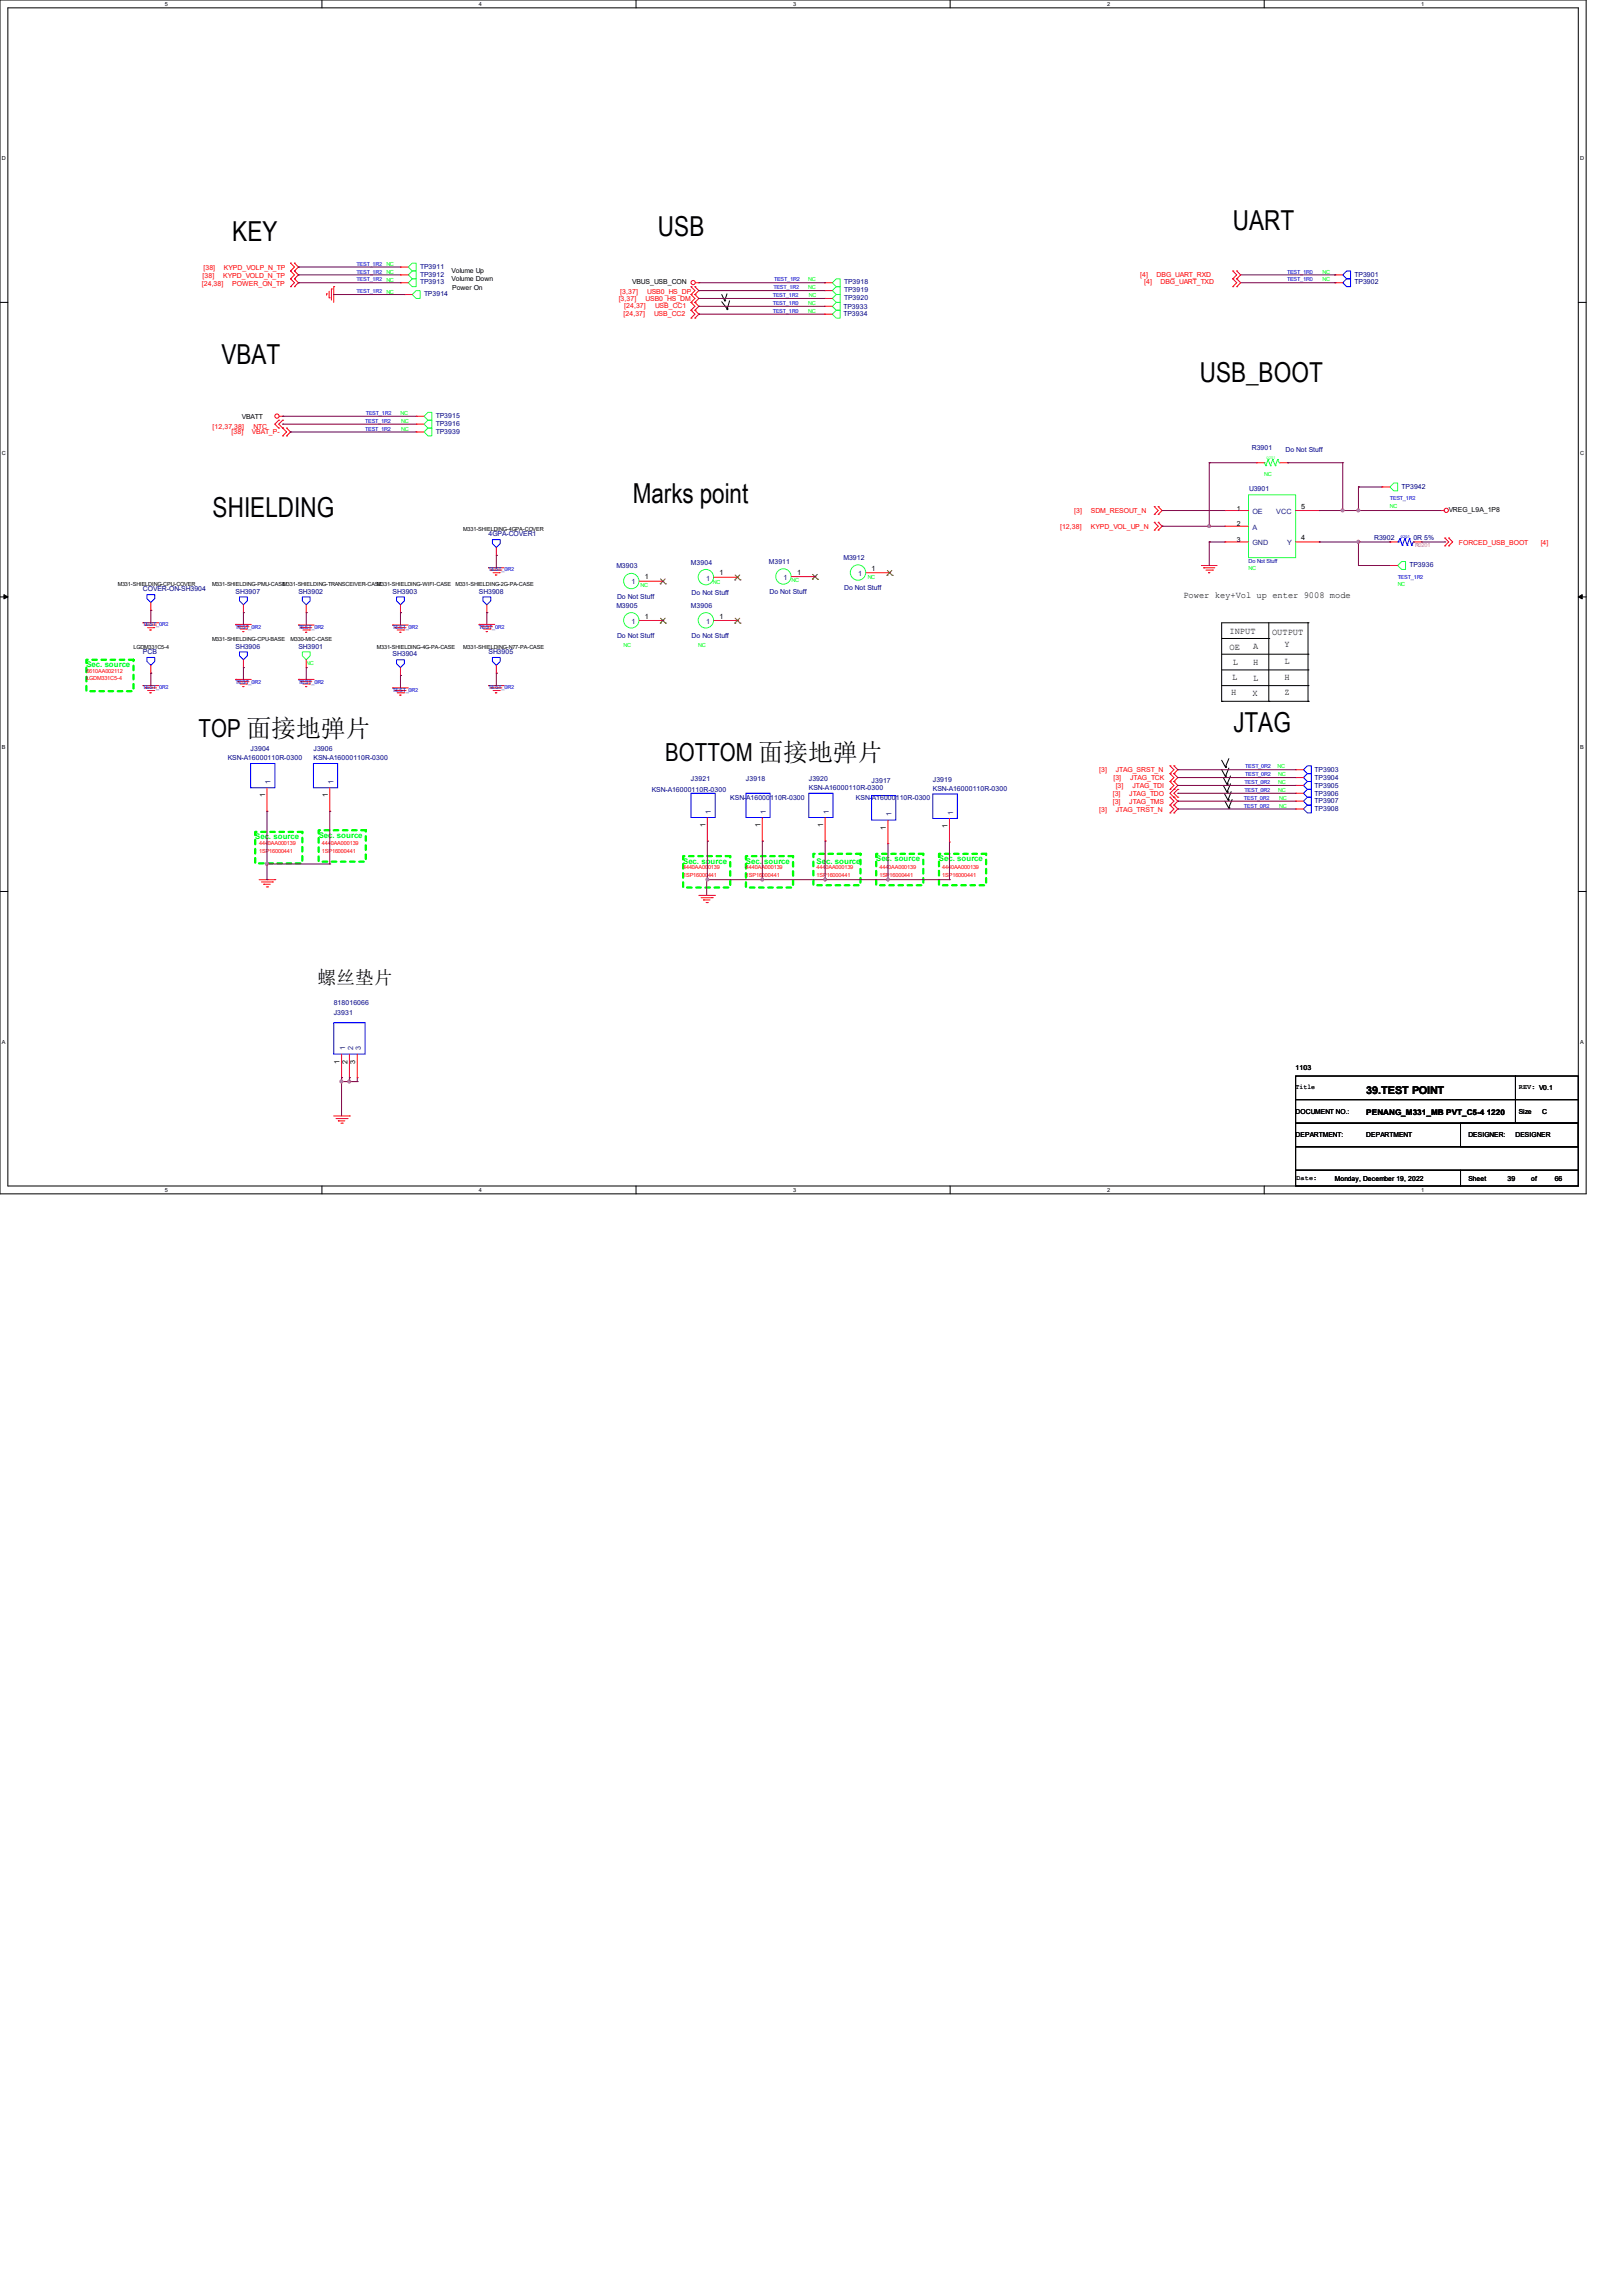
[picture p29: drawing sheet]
<svg xmlns="http://www.w3.org/2000/svg" width="210mm" height="297mm" viewBox="0 0 210 297" stroke-linecap="round" stroke-linejoin="round" font-family="sans-serif">
<defs><g id="words">
<g font-size="3.6">
<text x="159.5" y="29.8">UART</text>
<text x="30.1" y="31.2">KEY</text>
<text x="85.1" y="30.6">USB</text>
<text x="28.7" y="47">VBAT</text>
<text x="155.2" y="49.4">USB_BOOT</text>
<text x="81.9" y="65.1">Marks point</text>
<text x="27.5" y="66.8">SHIELDING</text>
<text x="159.6" y="94.7">JTAG</text>
</g>
<g font-size="3.2">
<text x="25.7" y="95.3">TOP 面接地弹片</text>
<text x="86.1" y="98.5">BOTTOM 面接地弹片</text>
</g>
<text font-size="2.4" x="41.1" y="127.3">螺丝垫片</text>
<text font-size="1.4" x="176.8" y="141.5">39.TEST POINT</text>
<g font-size="1.2">
<text x="153.1" y="77.4">Power key+Vol up enter 9008 mode</text>
<text x="159.1" y="82">INPUT</text>
<text x="162.1" y="84">A</text>
<text x="164.6" y="82.2">OUTPUT</text>
<text x="166.2" y="83.7">Y</text>
<text x="159.1" y="84.1">OE</text>
<text x="159.3" y="90">H</text>
<text x="159.4" y="87.9">L</text>
<text x="159.5" y="86">L</text>
<text x="162.1" y="86">H</text>
<text x="162.1" y="88.1">L</text>
<text x="166.2" y="85.9">L</text>
<text x="166.2" y="87.9">H</text>
<text x="166.2" y="90">Z</text>
<text x="162.1" y="90.1">X</text>
</g>
<g font-size="1" fill="#0f0">
<text x="11.2" y="86.3">Sec. source</text>
<text x="33" y="108.6">Sec. source</text>
<text x="41.2" y="108.4">Sec. source</text>
<text x="88.4" y="111.7">Sec. source</text>
<text x="96.5" y="111.7">Sec. source</text>
<text x="105.7" y="111.7">Sec. source</text>
<text x="113.4" y="111.4">Sec. source</text>
<text x="121.5" y="111.4">Sec. source</text>
</g>
<text font-size="1" x="176.8" y="144.2">PENANG_M331_MB PVT_C5-4 1220</text>
<g font-size=".9" fill="#f00">
<text x="26.2" y="35.9">[38]</text>
<text x="26.3" y="34.9">[38]</text>
<text x="28.9" y="35.9">KYPD_VOLD_N_TP</text>
<text x="29" y="34.9">KYPD_VOLP_N_TP</text>
<text x="147.5" y="35.9">[4]</text>
<text x="149.6" y="35.9">DBG_UART_RXD</text>
<text x="26.1" y="37">[24,38]</text>
<text x="30.1" y="37">POWER_ON_TP</text>
<text x="80.1" y="38.9">[3,37]</text>
<text x="80.3" y="38">[3,37]</text>
<text x="80.7" y="40.9">[24,37]</text>
<text x="80.8" y="39.8">[24,37]</text>
<text x="83.5" y="38.9">USB0_HS_DM</text>
<text x="83.7" y="38">USB0_HS_DP</text>
<text x="84.6" y="40.9">USB_CC2</text>
<text x="84.8" y="39.8">USB_CC1</text>
<text x="148" y="36.8">[4]</text>
<text x="150.2" y="36.8">DBG_UART_TXD</text>
<text x="27.5" y="55.5">[12,37,38]</text>
<text x="30" y="56.2">[38]</text>
<text x="32.6" y="56.2">VBAT_P-</text>
<text x="32.8" y="55.5">NTC</text>
<text x="137.2" y="68.4">[12,38]</text>
<text x="139" y="66.4">[3]</text>
<text x="141.1" y="66.4">SDM_RESOUT_N</text>
<text x="141.1" y="68.4">KYPD_VOL_UP_N</text>
<text x="188.8" y="70.5">FORCED_USB_BOOT</text>
<text x="199.3" y="70.5">[4]</text>
<text x="142.2" y="99.9">[3]</text>
<text x="144.1" y="100.9">[3]</text>
<text x="144.4" y="99.9">JTAG_SRST_N</text>
<text x="144.4" y="101.9">[3]</text>
<text x="146.2" y="100.9">JTAG_TCK</text>
<text x="146.5" y="101.9">JTAG_TDI</text>
<text x="142.2" y="105">[3]</text>
<text x="144" y="102.9">[3]</text>
<text x="144" y="104">[3]</text>
<text x="144.4" y="105">JTAG_TRST_N</text>
<text x="146.1" y="102.9">JTAG_TDO</text>
<text x="146.1" y="104">JTAG_TMS</text>
</g>
<g font-size=".9" fill="#000080">
<text x="54.4" y="35.8">TP3912</text>
<text x="54.4" y="34.8">TP3911</text>
<text x="175.3" y="35.8">TP3901</text>
<text x="54.4" y="36.8">TP3913</text>
<text x="54.9" y="38.3">TP3914</text>
<text x="109.1" y="39.9">TP3933</text>
<text x="109.1" y="40.9">TP3934</text>
<text x="109.2" y="36.8">TP3918</text>
<text x="109.2" y="38.8">TP3920</text>
<text x="109.2" y="37.8">TP3919</text>
<text x="175.3" y="36.8">TP3902</text>
<text x="56.4" y="54.1">TP3915</text>
<text x="56.4" y="55.1">TP3916</text>
<text x="56.4" y="56.1">TP3939</text>
<text x="162" y="58.2">R3901</text>
<text x="166.3" y="58.5">Do Not Stuff</text>
<text x="161.6" y="63.5">U3901</text>
<text x="181.4" y="63.2">TP3942</text>
<text x="63.2" y="69.4">4GPA-COVER1</text>
<text x="177.8" y="69.9">R3902</text>
<text x="182.9" y="69.9">0R 5%</text>
<text x="18.5" y="76.5">COVER-ON-SH3904</text>
<text x="30.5" y="76.8">SH3907</text>
<text x="38.6" y="76.8">SH3902</text>
<text x="50.8" y="76.8">SH3903</text>
<text x="62" y="76.8">SH3908</text>
<text x="79.8" y="73.5">M3903</text>
<text x="79.8" y="77.4">Do Not Stuff</text>
<text x="89.4" y="73">M3904</text>
<text x="89.5" y="76.9">Do Not Stuff</text>
<text x="99.5" y="72.9">M3911</text>
<text x="99.6" y="76.8">Do Not Stuff</text>
<text x="109.1" y="72.4">M3912</text>
<text x="109.2" y="76.3">Do Not Stuff</text>
<text x="182.4" y="73.4">TP3936</text>
<text x="30.5" y="83.9">SH3906</text>
<text x="38.6" y="83.9">SH3901</text>
<text x="79.8" y="78.6">M3905</text>
<text x="79.8" y="82.5">Do Not Stuff</text>
<text x="89.4" y="78.6">M3906</text>
<text x="89.5" y="82.5">Do Not Stuff</text>
<text x="18.5" y="84.6">PCB</text>
<text x="50.8" y="84.9">SH3904</text>
<text x="63.2" y="84.6">SH3905</text>
<text x="29.5" y="98.3">KSN-A16000110R-0300</text>
<text x="32.4" y="97.1">J3904</text>
<text x="40.6" y="97.1">J3906</text>
<text x="40.6" y="98.3">KSN-A16000110R-0300</text>
<text x="89.4" y="101">J3921</text>
<text x="96.5" y="101">J3918</text>
<text x="104.6" y="101">J3920</text>
<text x="112.8" y="101.3">J3917</text>
<text x="120.7" y="101.1">J3919</text>
<text x="170.1" y="99.9">TP3903</text>
<text x="170.1" y="100.9">TP3904</text>
<text x="170.1" y="101.9">TP3905</text>
<text x="84.3" y="102.4">KSN-A16000110R-0300</text>
<text x="94.5" y="103.4">KSN-A16000110R-0300</text>
<text x="104.6" y="102.2">KSN-A16000110R-0300</text>
<text x="110.7" y="103.4">KSN-A16000110R-0300</text>
<text x="120.7" y="102.3">KSN-A16000110R-0300</text>
<text x="170.1" y="102.9">TP3906</text>
<text x="170.1" y="103.9">TP3907</text>
<text x="170.1" y="104.9">TP3908</text>
<text x="43.2" y="131.3">J3931</text>
<text x="43.2" y="130">818016066</text>
</g>
<g font-size=".9">
<text x="58.4" y="35.3">Volume Up</text>
<text x="58.4" y="36.4">Volume Down</text>
<text x="58.5" y="37.5">Power On</text>
<text x="81.8" y="36.8">VBUS_USB_CON</text>
<text x="31.3" y="54.2">VBATT</text>
<text x="168.4" y="65.8">5</text>
<text x="160" y="66">1</text>
<text x="160" y="68.1">2</text>
<text x="160" y="70.1">3</text>
<text x="168.4" y="69.9">4</text>
<text x="187.5" y="66.3">VREG_L9A_1P8</text>
<text x="83.4" y="74.9">1</text>
<text x="93.1" y="74.4">1</text>
<text x="103.1" y="74.3">1</text>
<text x="112.8" y="73.8">1</text>
<text x="83.4" y="80">1</text>
<text x="93.1" y="80">1</text>
<text x="34.3" y="103.1" transform="rotate(-90 34.3 103.1)">1</text>
<text x="42.4" y="103.1" transform="rotate(-90 42.4 103.1)">1</text>
<text x="91.3" y="107" transform="rotate(-90 91.3 107)">1</text>
<text x="98.4" y="107" transform="rotate(-90 98.4 107)">1</text>
<text x="106.5" y="107" transform="rotate(-90 106.5 107)">1</text>
<text x="114.6" y="107.3" transform="rotate(-90 114.6 107.3)">1</text>
<text x="122.6" y="107.1" transform="rotate(-90 122.6 107.1)">1</text>
<text x="43.9" y="137.6" transform="rotate(-90 43.9 137.6)">1</text>
<text x="45" y="137.6" transform="rotate(-90 45 137.6)">2</text>
<text x="46" y="137.6" transform="rotate(-90 46 137.6)">3</text>
<text x="167.6" y="140.9">Title</text>
<text x="167.6" y="138.5">1103</text>
<text x="196.5" y="140.9">REV: V0.1</text>
<text x="167.6" y="144.1">DOCUMENT NO.:</text>
<text x="167.6" y="147.1">DEPARTMENT:</text>
<text x="176.8" y="147.1">DEPARTMENT</text>
<text x="190" y="147.1">DESIGNER:</text>
<text x="196.1" y="147.1">DESIGNER</text>
<text x="196.5" y="144.1">Size</text>
<text x="199.6" y="144.1">C</text>
<text x="167.7" y="152.7">Date:</text>
<text x="172.7" y="152.8">Monday, December 19, 2022</text>
<text x="190" y="152.8">Sheet</text>
<text x="195.1" y="152.8">39</text>
<text x="198.1" y="152.8">of</text>
<text x="201.2" y="152.8">66</text>
</g>
<g font-size=".9" fill="#004080">
<text x="162.1" y="66.5">OE</text>
<text x="162.1" y="68.5">A</text>
<text x="162.1" y="70.5">GND</text>
<text x="165.1" y="66.5">VCC</text>
<text x="166.5" y="70.5">Y</text>
<text x="81.7" y="75.6">1</text>
<text x="91.4" y="75.1">1</text>
<text x="101.4" y="75">1</text>
<text x="111" y="74.5">1</text>
<text x="81.7" y="80.7">1</text>
<text x="91.4" y="80.7">1</text>
<text x="35" y="101.4" transform="rotate(-90 35 101.4)">1</text>
<text x="43.1" y="101.4" transform="rotate(-90 43.1 101.4)">1</text>
<text x="92" y="105.2" transform="rotate(-90 92 105.2)">1</text>
<text x="99.1" y="105.2" transform="rotate(-90 99.1 105.2)">1</text>
<text x="107.2" y="105.2" transform="rotate(-90 107.2 105.2)">1</text>
<text x="115.4" y="105.6" transform="rotate(-90 115.4 105.6)">1</text>
<text x="123.3" y="105.4" transform="rotate(-90 123.3 105.4)">1</text>
<text x="44.7" y="135.8" transform="rotate(-90 44.7 135.8)">1</text>
<text x="45.7" y="135.8" transform="rotate(-90 45.7 135.8)">2</text>
<text x="46.7" y="135.8" transform="rotate(-90 46.7 135.8)">3</text>
</g>
<g font-size=".7">
<text x="21.3" y=".8">5</text>
<text x="62" y=".8">4</text>
<text x="102.6" y=".8">3</text>
<text x="143.3" y=".8">2</text>
<text x="183.9" y=".8">1</text>
<text x=".3" y="20.7">D</text>
<text x="204.5" y="20.7">D</text>
<text x=".3" y="58.8">C</text>
<text x="204.5" y="58.8">C</text>
<text x="59.9" y="68.7">M331-SHIELDING-4GPA-COVER</text>
<text x="15.2" y="75.8">M331-SHIELDING-CPU-COVER</text>
<text x="27.4" y="75.8">M331-SHIELDING-PMU-CASE</text>
<text x="36.6" y="75.8">M331-SHIELDING-TRANSCEIVER-CASE</text>
<text x="48.8" y="75.8">M331-SHIELDING-WIFI-CASE</text>
<text x="58.9" y="75.8">M331-SHIELDING-2G-PA-CASE</text>
<text x="17.3" y="83.9">LGDM331C5-4</text>
<text x="27.4" y="82.9">M331-SHIELDING-CPU-BASE</text>
<text x="37.6" y="82.9">M330-MIC-CASE</text>
<text x="48.8" y="83.9">M331-SHIELDING-4G-PA-CASE</text>
<text x="59.9" y="83.9">M331-SHIELDING-N77-PA-CASE</text>
<text x=".3" y="96.9">B</text>
<text x="204.5" y="96.9">B</text>
<text x=".3" y="135">A</text>
<text x="204.5" y="135">A</text>
<text x="21.3" y="154.2">5</text>
<text x="62" y="154.2">4</text>
<text x="102.6" y="154.2">3</text>
<text x="143.3" y="154.2">2</text>
<text x="183.9" y="154.2">1</text>
</g>
<g font-size=".7" fill="#00f">
<text x="46.1" y="35.4">TEST_1R2</text>
<text x="46.1" y="34.5">TEST_1R2</text>
<text x="166.5" y="35.4">TEST_1R0</text>
<text x="46.1" y="36.4">TEST_1R2</text>
<text x="46.1" y="37.9">TEST_1R2</text>
<text x="100" y="39.5">TEST_1R0</text>
<text x="100" y="40.5">TEST_1R0</text>
<text x="100" y="38.4">TEST_1R2</text>
<text x="100.1" y="37.4">TEST_1R2</text>
<text x="100.2" y="36.4">TEST_1R2</text>
<text x="166.5" y="36.4">TEST_1R0</text>
<text x="47.3" y="53.7">TEST_1R2</text>
<text x="47.2" y="54.7">TEST_1R2</text>
<text x="47.2" y="55.7">TEST_1R2</text>
<text x="179.8" y="64.7">TEST_1R2</text>
<text x="63.2" y="73.9">TEST_0R2</text>
<text x="180.8" y="74.9">TEST_1R2</text>
<text x="18.5" y="81">TEST_0R2</text>
<text x="30.5" y="81.3">TEST_0R2</text>
<text x="38.6" y="81.3">TEST_0R2</text>
<text x="50.8" y="81.3">TEST_0R2</text>
<text x="62" y="81.3">TEST_0R2</text>
<text x="18.5" y="89.1">TEST_0R2</text>
<text x="30.5" y="88.4">TEST_0R2</text>
<text x="38.6" y="88.4">TEST_0R2</text>
<text x="50.8" y="89.5">TEST_0R2</text>
<text x="63.2" y="89.1">TEST_0R2</text>
<text x="161" y="101.4">TEST_0R2</text>
<text x="161.1" y="99.4">TEST_0R2</text>
<text x="161.1" y="100.4">TEST_0R2</text>
<text x="161" y="103.5">TEST_0R2</text>
<text x="161" y="104.5">TEST_0R2</text>
<text x="161" y="102.4">TEST_0R2</text>
</g>
<g font-size=".7" fill="#0f0">
<text x="50" y="35.5">NC</text>
<text x="50" y="34.5">NC</text>
<text x="171.1" y="35.4">NC</text>
<text x="50" y="36.5">NC</text>
<text x="50" y="38">NC</text>
<text x="104.6" y="36.4">NC</text>
<text x="104.6" y="39.5">NC</text>
<text x="104.6" y="40.5">NC</text>
<text x="104.6" y="37.4">NC</text>
<text x="104.6" y="38.4">NC</text>
<text x="171.1" y="36.4">NC</text>
<text x="51.8" y="53.7">NC</text>
<text x="51.9" y="54.7">NC</text>
<text x="51.9" y="55.7">NC</text>
<text x="163.6" y="61.6">NC</text>
<text x="179.8" y="65.7">NC</text>
<text x="82.9" y="75.9">NC</text>
<text x="92.2" y="75.6">NC</text>
<text x="102.4" y="75.3">NC</text>
<text x="112.3" y="74.9">NC</text>
<text x="161.5" y="73.8">NC</text>
<text x="180.8" y="75.8">NC</text>
<text x="80.7" y="83.7">NC</text>
<text x="90.3" y="83.7">NC</text>
<text x="39.6" y="86">NC</text>
<text x="165.3" y="99.4">NC</text>
<text x="165.4" y="100.4">NC</text>
<text x="165.4" y="101.4">NC</text>
<text x="165.4" y="102.4">NC</text>
<text x="165.5" y="103.5">NC</text>
<text x="165.5" y="104.5">NC</text>
</g>
<text font-size=".7" fill="#f0f" x="183.1" y="70.7">R0201</text>
<text font-size=".7" fill="#0000a0" x="161.5" y="72.9">Do Not Stuff</text>
<g font-size=".7" fill="#f00">
<text x="11.2" y="88">LGDM331C5-4</text>
<text x="11.2" y="87">6610AA002112</text>
<text x="33.5" y="110.4">1SP16000441</text>
<text x="33.5" y="109.3">4440AA000139</text>
<text x="41.7" y="110.4">1SP16000441</text>
<text x="41.7" y="109.3">4440AA000139</text>
<text x="88.4" y="113.4">1SP16000441</text>
<text x="88.4" y="112.4">4440AA000139</text>
<text x="96.5" y="113.4">1SP16000441</text>
<text x="96.5" y="112.4">4440AA000139</text>
<text x="105.7" y="113.4">1SP16000441</text>
<text x="105.7" y="112.4">4440AA000139</text>
<text x="113.8" y="113.4">1SP16000441</text>
<text x="113.8" y="112.4">4440AA000139</text>
<text x="121.9" y="113.4">1SP16000441</text>
<text x="121.9" y="112.4">4440AA000139</text>
</g>
<text font-size=".5" fill="#00ff80" x="163.9" y="59.4">0201</text>
<text font-size=".5" fill="#00f" x="181.3" y="69.6">0201</text>
</g></defs>
<g fill="none" stroke="#000" stroke-width=".13">
<path d="M0 0h205.2v154.4h-205.2zM1 1h203.2v152.4h-203.2zM41.7 0v1M82.3 0v1M122.9 0v1M163.6 0v1M0 39.1h1M93.4 38.1l.4 .8M93.4 39l.7 .9M93.8 38.9h.1M94.1 39.9h.1M94.1 38l-.3 .9"/>
<path d="M94.4 38.9l-.3 1.1M204.2 39.1h1M94.1 40h.1M0 77.2h1M.5 76.9l.5 .3-.5 .3zM204.2 77.2l.5-.3v.6zM204.2 77.2h1M158.1 90.7h.1M158.1 82.6h6.1M158.1 84.6h11.1M158.1 86.7h11.1M158.1 88.7h11.1"/>
<path d="M158.1 90.7h11.1M158.1 98.3l.5 1M158.1 99.6l.5 .9M158.6 99.1h.1M158.6 99.3h.1M159 98.1l-.4 1M159 99.4l-.4 1M164.2 90.7h.1M164.2 82.6h.1M164.2 80.6v10.1M169.2 80.6h-11.1v10.1M169.2 80.6h.1"/>
<path d="M169.2 90.7h.1M169.2 84.6h.1M169.2 86.7h.1M169.2 88.7h.1M169.2 80.6v10.1M0 115.3h1M158.3 100.6l.5 .9M158.3 101.6l.5 .9M158.4 102.6l.5 .9M158.5 103.6l.5 1M158.6 100.5h.1M158.6 100.4h.1"/>
<path d="M158.8 101.5h.1M158.8 101.4h.1M158.8 102.5h.1M158.8 102.4h.1M158.9 103.5h.1M158.9 103.4h.1M159 104.6h.1M159 104.4h.1M159.2 100.4l-.4 1M159.2 101.4l-.4 1M159.3 102.4l-.4 1M159.4 103.4l-.4 1"/>
<path d="M204.2 115.3h1M167.6 139.2h28.5v3h-28.5zM196.1 139.2h8.1v3h-8.1zM41.7 153.4v1M82.3 153.4v1M122.9 153.4v1M163.6 153.4v1M167.6 151.4h21.4v2h-21.4zM167.6 148.3h36.6v3.1h-36.6zM167.6 145.3h36.6v3h-36.6zM167.6 142.2h28.5v3.1h-28.5zM189 151.4h15.2v2h-15.2z"/>
<path d="M189 145.3h15.2v3h-15.2zM196.1 142.2h8.1v3.1h-8.1z"/>
</g>
<path d="M.5 76.9l.5 .3-.5 .3zM204.2 77.2l.5-.3v.6z" fill="#000"/>
<path d="M11.2 85.3h6.1v4.1h-6.1zM33 107.6h6.1v4.1h-6.1zM41.2 107.4h6.1v4.1h-6.1zM88.4 110.7h6.1v4.1h-6.1zM96.5 110.7h6.1v4.1h-6.1zM105.2 110.4h6.1v4.1h-6.1zM113.4 110.4h6.1v4.1h-6.1zM121.5 110.4h6.1v4.1h-6.1z" fill="none" stroke="#0f0" stroke-width=".3" stroke-dasharray=".6 .6"/>
<g fill="none" stroke="#f00" stroke-width=".13">
<path d="M37.6 34h.1M37.6 35.1h.1M37.6 36.1h.1M37.6 37.1h.1M37.6 34l.5 .5-.5 .6M37.6 35.1l.5 .5-.5 .5M37.6 36.1l.5 .5-.5 .5M38.1 35.1h.1M38.1 34h.1M38.1 36.1h.1M38.1 37.1h.1M38.1 34l.5 .5-.5 .6"/>
<path d="M38.1 35.1l.5 .5-.5 .5M38.1 36.1l.5 .5-.5 .5M42.2 38h.1M42.2 38v.2M42.6 38.5h.1M42.6 37.7v.8M42.9 37.4h.1M42.9 37.4v1.4M43.2 37.1h.1M43.2 37.1v2M51.8 36.6h1M51.8 35.6h1"/>
<path d="M51.8 34.5h1M51.8 36.6h.1M51.8 35.6h.1M51.8 34.5h.1M52.3 38.1h1M52.3 38.1h.1M89.4 37.1h.1M89.4 38.1h.1M89.4 39.1h.1M89.4 37.1l.5 .5-.5 .5M89.4 38.1l.5 .5-.5 .5M89.4 39.1l.5 .5-.5 .5"/>
<path d="M89.9 38.1h.1M89.9 37.1h.1M89.9 39.1h.1M89.9 37.1l.5 .5-.5 .5M89.9 38.1l.5 .5-.5 .5M89.9 39.1l.5 .5-.5 .5M90 36.6h.4M90.4 36.6h.1M106.7 36.6h.1M106.7 39.6h.1M106.7 38.6h.1M106.7 37.6h.1"/>
<path d="M106.7 36.6h1M106.7 39.6h1M106.7 38.6h1M106.7 37.6h1M159.5 35.1h.1M159.5 36.1h.1M159.5 37.1h.1M159.5 35.1l.5 .5-.5 .5M159.5 36.1l.5 .5-.5 .5M160 36.1h.1M160 35.1h.1M160 37.1h.1"/>
<path d="M160 35.1l.5 .5-.5 .5M160 36.1l.5 .5-.5 .5M172.7 36.6h.1M172.7 35.6h.1M172.7 36.6h1M172.7 35.6h1M36.1 55.4h.1M36.1 54.4h.1M36.1 54.4l-.5 .5 .5 .5M36.2 53.8h.4M36.6 54.4l-.5 .5 1 1-.5 .5M36.6 53.8h.1"/>
<path d="M36.6 55.4h.1M36.6 54.4h.1M36.6 56.4h.1M37.1 55.4l.5 .5-.5 .5M37.1 55.4h.1M37.1 56.4h.1M53.8 53.8h.1M53.8 54.9h.1M53.8 55.9h.1M53.8 53.8h1.1M53.8 54.9h1.1M53.8 55.9h1.1"/>
<path d="M89.4 40.1h.1M89.4 41.1h.1M89.4 40.1l.5 .5-.5 .5M89.9 41.1h.1M89.9 40.1h.1M89.9 40.1l.5 .5-.5 .5M106.7 40.6h.1M106.7 40.6h1M162.6 59.9h.1M162.6 59.9h1M165.6 59.9h1M166.6 59.9h.1"/>
<path d="M19.5 79h.1M19.5 77.9v1.1M31.5 79.2h.1M31.5 78.2v1M39.6 79.2h.1M39.6 78.2v1M51.8 79.2h.1M51.8 78.2v1M63 79.2h.1M63 78.2v1M63.2 73.4h2M63.2 73.4h.1"/>
<path d="M63.5 73.7h.1M63.5 73.7h1.4M63.8 74.1h.8M64.1 74.4h.1M64.1 74.4h.2M64.2 71.8h.1M64.2 70.8v1M64.6 74.1h.1M82.7 75.2h3.1M85.8 75.2h.1M92.4 74.7h3M95.4 74.7h.1"/>
<path d="M102.4 74.6h3.1M105.5 74.6h.1M112.1 74.1h3M115.1 74.1h.1M149.4 65.5h.1M149.4 66.5h.1M149.4 67.6h.1M149.4 68.6h.1M149.4 65.5l.5 .5-.5 .5M149.4 67.6l.5 .5-.5 .5M149.9 66.5h.1M149.9 65.5h.1"/>
<path d="M149.9 68.6h.1M149.9 67.6h.1M149.9 65.5l.5 .5-.5 .5M149.9 67.6l.5 .5-.5 .5M155.4 73.2h2.1M155.4 73.2h.1M155.7 73.4h1.5M155.7 73.4h.1M156 73.7h.9M156.4 74.1h.1M156.9 73.7h.1M158.5 66h.1"/>
<path d="M158.5 68.1h.1M158.5 70.1h.1M158.5 66h3M158.5 70.1h3M158.5 68.1h3M167.6 66h3.1M167.6 70.1h3.1M170.7 66h.1M170.7 70.1h.1M178.8 63h.1M178.8 63h1M179.8 73.2h.1"/>
<path d="M179.8 70.1h.1M179.8 73.2h1M179.8 70.1h1M182.9 70.1h1M183.9 70.1h.1M186.4 66h.1M186.4 66h.5M186.9 70.6h.1M186.9 69.6h.1M186.9 69.6l.6 .5-.6 .5M187.5 70.6h.1M187.5 69.6h.1"/>
<path d="M187.5 69.6l.5 .5-.5 .5M18.5 80.6h.1M18.5 88.7h.1M18.5 88.7h2M18.5 80.6h2M18.8 80.9h.1M18.8 89h.1M18.8 80.9h1.4M18.8 89h1.4M19.1 81.2h.8M19.1 89.3h.8M19.4 81.5h.1"/>
<path d="M19.4 89.6h.1M19.4 81.5h.2M19.4 89.6h.2M19.5 87.1h.1M19.5 86.1v1M19.9 81.2h.1M19.9 89.3h.1M30.5 87.9h.1M30.5 80.8h.1M30.5 87.9h2M30.5 80.8h2M30.8 88.2h.1"/>
<path d="M30.8 81.1h.1M30.8 88.2h1.4M30.8 81.1h1.4M31.1 88.5h.8M31.1 81.4h.8M31.4 88.8h.2M31.4 81.7h.2M31.4 88.8h.1M31.4 81.7h.1M31.5 86.4h.1M31.5 85.3v1.1M31.9 88.5h.1"/>
<path d="M31.9 81.4h.1M38.6 87.9h2M38.6 80.9h2M38.6 87.9h.1M38.6 80.9h.1M38.9 88.2h.1M38.9 81.2h.1M38.9 88.2h1.4M38.9 81.2h1.4M39.2 88.5h.8M39.2 81.5h.8M39.5 88.8h.2"/>
<path d="M39.5 81.8h.2M39.5 88.8h.1M39.5 81.8h.1M39.6 86.4h.1M39.6 85.3v1.1M40 88.5h.1M40 81.5h.1M50.8 80.9h2M50.8 89h2M50.8 80.9h.1M50.8 89h.1M51.1 81.2h.1"/>
<path d="M51.1 89.3h.1M51.1 81.2h1.4M51.1 89.3h1.4M51.4 81.5h.8M51.4 89.6h.8M51.7 81.8h.2M51.7 89.9h.2M51.7 81.8h.1M51.7 89.9h.1M51.8 87.4h.1M51.8 86.4v1M52.2 81.5h.1"/>
<path d="M52.2 89.6h.1M62 80.8h.1M62 80.8h2M62.3 81.1h.1M62.3 81.1h1.4M62.6 81.4h.8M62.9 81.7h.2M62.9 81.7h.1M63.2 88.7h2M63.2 88.7h.1M63.4 81.4h.1M63.5 89h.1"/>
<path d="M63.5 89h1.4M63.8 89.3h.8M64.1 89.6h.1M64.1 89.6h.2M64.2 87.1h.1M64.2 86.1v1M64.6 89.3h.1M82.7 80.3h3.1M85.8 80.3h.1M92.4 80.3h3M95.4 80.3h.1M151.4 99.1h.1"/>
<path d="M151.4 99.1l.5 .5-.5 .5M151.9 99.1h.1M151.9 99.1l.5 .5-.5 .5M167.6 99.6h1.1M167.6 99.6h.1M33.5 113.8h2.1M33.8 114.1h1.5M34.1 114.4h.1M34.1 114.4h.9M34.5 114.7h.1M34.5 104.9h.1M34.5 101.9v3"/>
<path d="M34.6 114.7h.1M35.3 114.1h.1M35.6 113.8h.1M42.7 104.9h.1M42.7 101.9v3M90.4 115.8h2.1M90.7 116.1h1.5M91 116.4h.9M91 116.4h.1M91.4 116.8h.1M91.5 116.8h.1M91.5 108.8h.1"/>
<path d="M91.5 105.7v3.1M92.2 116.1h.1M92.5 115.8h.1M98.6 108.8h.1M98.6 105.7v3.1M106.8 108.8h.1M106.8 105.7v3.1M114.9 109.1h.1M114.9 106.1v3M122.9 108.9h.1M122.9 105.9v3M151.4 100.1h.1"/>
<path d="M151.4 101.1h.1M151.4 102.1h.1M151.4 103.1h.1M151.4 104.1h.1M151.4 105.2h.1M151.4 100.1l.5 .5-.5 .5M151.4 101.1l.5 .5-.5 .5M151.4 103.1l.5 .5-.5 .5M151.4 104.1l.5 .5-.5 .6M151.9 100.1h.1M151.9 101.1h.1M151.9 102.1h.1"/>
<path d="M151.9 103.1h.1M151.9 104.1h.1M151.9 105.2h.1M151.9 100.1l.5 .5-.5 .5M151.9 101.1l.5 .5-1 1 1 1-.5 .5M151.9 104.1l.5 .5-.5 .6M152.4 102.1l-.5 .5 .5 .5M152.4 103.1h.1M152.4 102.1h.1M167.6 100.6h1.1M167.6 101.6h1.1M167.6 102.6h1.1"/>
<path d="M167.6 103.6h1.1M167.6 104.6h1.1M167.6 100.6h.1M167.6 101.6h.1M167.6 102.6h.1M167.6 103.6h.1M167.6 104.6h.1M44.2 139.4h.1M44.2 136.4v3M45.2 139.4h.1M45.2 136.4v3M46.2 139.4h.1"/>
<path d="M46.2 136.4v3M43.2 144.4h2M43.5 144.7h1.4M43.8 145h.1M43.8 145h.8M44.1 145.3h.2M44.3 145.3h.1M44.9 144.7h.1M45.2 144.4h.1"/>
<circle cx="89.7" cy="36.6" r=".28"/>
<circle cx="35.8" cy="53.8" r=".28"/>
<circle cx="187.1" cy="66" r=".28"/>
</g>
<g fill="none" stroke="#00f" stroke-width=".13">
<path d="M173.7 36.6l.5-.5h.6v1h-.6zM173.7 35.6l.5-.5h.6v1h-.6zM19 76.9h1v.5l-.5 .5-.5-.5zM31 77.2h1v.5l-.5 .5-.5-.5zM39.1 77.2h1v.5l-.5 .5-.5-.5zM51.3 77.2h1v.5l-.5 .5-.5-.5zM62.5 77.2h1v.5l-.5 .5-.5-.5zM63.7 69.8h1v.5l-.5 .5-.5-.5zM180.8 70.1h.1M180.9 70.1h.1M181.1 69.7h.1M181.1 69.7l.3 .8"/>
<path d="M181.1 69.7l-.2 .4M181.4 70.5h.1M181.8 69.7l-.4 .8M181.8 69.7h.1M181.8 69.7l.3 .8M182.1 70.5h.1M182.4 69.7l-.3 .8M182.4 69.7h.1M182.4 69.7l.3 .8M182.7 70.5h.1M182.9 70.1l-.2 .4M182.9 70.1h.1"/>
<path d="M19 85h1v.6l-.5 .5-.5-.5zM31 84.3h1v.5l-.5 .5-.5-.5zM32.4 98.8h3.2v3.1h-3.2zM40.6 98.8h3.1v3.1h-3.1zM51.3 85.3h1v.6l-.5 .5-.5-.5zM63.7 85h1v.6l-.5 .5-.5-.5zM169.2 99.1h.5v1h-.5l-.5-.5zM89.4 102.6h3.1v3.1h-3.1zM96.5 102.6h3.2v3.1h-3.2zM104.6 102.6h3.2v3.1h-3.2zM112.8 102.9h3.1v3.2h-3.1zM120.7 102.7h3.2v3.2h-3.2z"/>
<path d="M169.2 100.1h.5v1h-.5l-.5-.5zM169.2 101.1h.5v1h-.5l-.5-.5zM169.2 102.1h.5v1h-.5l-.5-.5zM169.2 103.1h.5v1h-.5l-.5-.5zM169.2 104.1h.5v1.1h-.5l-.5-.6zM43.2 132.3h4v4.1h-4z"/>
</g>
<g fill="none" stroke="#00ff80" stroke-width=".13">
<path d="M52.8 36.6l.5-.5h.5v1h-.5zM52.8 35.6l.5-.5h.5v1h-.5zM52.8 34.5l.5-.5h.5v1.1h-.5zM53.3 38.1l.5-.5h.6v1h-.6zM107.7 36.6l.5-.5h.5v1h-.5zM107.7 38.6l.5-.5h.5v1h-.5zM107.7 37.6l.5-.5h.5v1h-.5zM108.2 39.1h.5v1h-.5l-.5-.5zM54.9 53.8l.5-.5h.5v1.1h-.5zM54.9 54.9l.5-.5h.5v1h-.5zM54.9 55.9l.5-.5h.5v1h-.5zM108.2 40.1h.5v1h-.5l-.5-.5z"/>
<path d="M163.6 59.9h.1M163.6 59.9l.2 .3M164.1 59.4l.3 .8M164.1 59.4h.1M164.1 59.4l-.3 .8M164.7 59.4h.1M164.7 59.4l-.3 .8M164.7 59.4l.3 .8M165.3 59.4h.1M165.3 59.4l-.3 .8M165.3 59.4l.2 .5M165.5 59.9h.1"/>
<path d="M161.5 64h6.1v8.1h-6.1zM163.8 60.2h.1M164.4 60.2h.1M165 60.2h.1M179.8 63l.5-.5h.5v1h-.5zM180.8 73.2l.6-.6h.5v1.1h-.5zM39.1 84.3h1v.5l-.5 .5-.5-.5z"/>
<circle cx="81.7" cy="75.2" r=".99"/>
<circle cx="91.3" cy="74.7" r=".99"/>
<circle cx="101.4" cy="74.6" r=".99"/>
<circle cx="111" cy="74.1" r=".99"/>
<circle cx="81.7" cy="80.2" r=".99"/>
<circle cx="91.3" cy="80.2" r=".99"/>
</g>
<g fill="none" stroke="#804000" stroke-width=".13">
<path d="M85.4 75.5h.1M85.5 74.9l.6 .6M85.5 80l.6 .6M86.1 74.9l-.7 .6M86.1 80l-.7 .6M86.1 75.5h.1M95.1 75h.1M95.1 80l.7 .6M95.1 74.4l.7 .6M95.7 80l-.6 .6M95.7 74.4l-.6 .6M95.8 75h.1"/>
<path d="M105.1 74.9h.1M105.2 74.3l.6 .6M105.7 74.3l-.6 .6M105.8 74.9h.1M114.8 74.4h.1M114.8 73.8l.6 .6M115.4 73.8l-.6 .6M115.4 74.4h.1M85.4 80.6h.1M86.1 80.6h.1M95.1 80.6h.1M95.8 80.6h.1"/>
</g>
<g fill="none" stroke="#800040" stroke-width=".13">
<path d="M38.6 34.5h.1M38.6 35.6h.1M38.6 36.6h.1M38.6 36.6h13.2M38.6 34.5h13.2M38.6 35.6h13.2M43.2 38.1h.1M43.2 38.1h9.1M90.4 37.6h16.3M90.4 38.6h16.3M90.4 39.6h16.3M90.4 37.6h.1"/>
<path d="M90.4 38.6h.1M90.4 39.6h.1M90.4 36.6h16.3M106.7 36.6h.1M160.5 36.6h12.2M160.5 35.6h12.2M172.7 35.6h.1M172.7 36.6h.1M36.6 53.8h17.2M36.6 54.9h17.2M36.6 53.8h.1M36.6 54.9h.1"/>
<path d="M37.6 55.9h.1M37.6 55.9h16.2M90.4 40.6h16.3M90.4 40.6h.1M156.5 59.9h6.1M156.5 59.9h.1M156.5 59.9v8.2M166.6 59.9h.1M166.6 59.9h7.1M173.7 59.9h.1M173.7 59.9v6.1M31.5 79.2h.1"/>
<path d="M31.5 79.2v1.6M39.6 79.2h.1M39.6 79.2v1.7M63 79.2h.1M63 79.2v1.6M150.4 66h.1M150.4 66h8.1M170.7 66h.1M173.7 66h.1M175.8 63h.1M175.8 63v3h-5.1M175.8 63h3"/>
<path d="M31.5 86.4h.1M31.5 86.4v1.5M39.6 86.4h.1M39.6 86.4v1.5"/>
</g>
<circle cx="173.7" cy="66" r=".19" fill="#f0f"/>
<circle cx="173.7" cy="66" r=".19" fill="none" stroke="#f0f" stroke-width=".13"/>
<path d="M175.8 66h10.6M175.8 66h.1" fill="none" stroke="#800040" stroke-width=".13"/>
<circle cx="175.7" cy="66" r=".19" fill="#f0f"/>
<circle cx="175.7" cy="66" r=".19" fill="none" stroke="#f0f" stroke-width=".13"/>
<path d="M150.4 68.1h6.1M150.4 68.1h.1" fill="none" stroke="#800040" stroke-width=".13"/>
<circle cx="156.4" cy="68.1" r=".19" fill="#f0f"/>
<circle cx="156.4" cy="68.1" r=".19" fill="none" stroke="#f0f" stroke-width=".13"/>
<path d="M156.5 68.1h.1M156.5 70.1h.1M156.5 70.1v3.1M156.5 68.1h2M156.5 70.1h2M170.7 70.1h5.1M170.7 70.1h.1" fill="none" stroke="#800040" stroke-width=".13"/>
<circle cx="175.7" cy="70.1" r=".19" fill="#f0f"/>
<circle cx="175.7" cy="70.1" r=".19" fill="none" stroke="#f0f" stroke-width=".13"/>
<g fill="none" stroke="#800040" stroke-width=".13">
<path d="M51.8 79.2h.1M51.8 79.2v1.7M175.8 70.1h.1M175.8 73.2h.1M175.8 70.1v3.1M175.8 70.1h4M175.8 73.2h4M179.8 70.1h.1M183.9 70.1h3M186.9 70.1h.1M152.4 99.6h.1M152.4 99.6h15.2"/>
<path d="M34.5 104.9h.1M34.5 104.9v6.9h8.2M42.7 111.8h.1M152.4 100.6h.1M152.4 101.6h.1M152.4 102.6h.1M152.4 103.6h.1M152.4 104.6h.1M152.4 100.6h15.2M152.4 101.6h15.2M152.4 102.6h15.2M152.4 103.6h15.2"/>
<path d="M152.4 104.6h15.2"/>
</g>
<circle cx="34.5" cy="111.7" r=".19" fill="#f0f"/>
<circle cx="34.5" cy="111.7" r=".19" fill="none" stroke="#f0f" stroke-width=".13"/>
<g fill="none" stroke="#800040" stroke-width=".13">
<path d="M34.5 113.8h.1M34.5 111.8v2M42.7 104.9h.1M42.7 104.9v6.9M91.4 113.8h.1M91.4 113.8v2M91.5 108.8h.1M91.5 113.8h.1M91.5 108.8v5M98.6 108.8h.1M98.6 113.8h.1M98.6 108.8v5"/>
<path d="M106.8 108.8h.1M106.8 108.8v5h-8.2M114.9 113.8h.1M114.9 109.1v4.7M122.9 113.8h.1M122.9 108.9v4.9"/>
</g>
<circle cx="106.8" cy="113.8" r=".18" fill="#f0f"/>
<circle cx="106.8" cy="113.8" r=".18" fill="none" stroke="#f0f" stroke-width=".13"/>
<circle cx="98.6" cy="113.8" r=".18" fill="#f0f"/>
<circle cx="98.6" cy="113.8" r=".18" fill="none" stroke="#f0f" stroke-width=".13"/>
<path d="M106.8 113.8h16.1M106.8 113.8h.1M114.9 113.8h.1" fill="none" stroke="#800040" stroke-width=".13"/>
<circle cx="114.9" cy="113.8" r=".18" fill="#f0f"/>
<circle cx="114.9" cy="113.8" r=".18" fill="none" stroke="#f0f" stroke-width=".13"/>
<path d="M51.8 87.4h.1M51.8 87.4v1.6M64.2 87.1h.1M64.2 87.1v1.6M91.5 113.8h7.1M98.6 113.8h.1" fill="none" stroke="#800040" stroke-width=".13"/>
<circle cx="91.5" cy="113.8" r=".18" fill="#f0f"/>
<circle cx="91.5" cy="113.8" r=".18" fill="none" stroke="#f0f" stroke-width=".13"/>
<path d="M44.2 139.9h.1M44.2 139.4h.1M44.2 139.4v5M44.2 139.9h1" fill="none" stroke="#800040" stroke-width=".13"/>
<circle cx="45.2" cy="139.9" r=".19" fill="#f0f"/>
<circle cx="45.2" cy="139.9" r=".19" fill="none" stroke="#f0f" stroke-width=".13"/>
<circle cx="44.2" cy="139.9" r=".19" fill="#f0f"/>
<circle cx="44.2" cy="139.9" r=".19" fill="none" stroke="#f0f" stroke-width=".13"/>
<path d="M19.5 79h.1M19.5 79v1.6M64.2 71.8h.1M64.2 71.8v1.6M19.5 87.1h.1M19.5 87.1v1.6M45.2 139.9h1M45.2 139.4h.1M45.2 139.9h.1M45.2 139.4v.5M46.2 139.9h.1M46.2 139.4v.5" fill="none" stroke="#800040" stroke-width=".13"/>
<circle cx="173.7" cy="66" r=".19" fill="#f0f"/>
<circle cx="173.7" cy="66" r=".19" fill="none" stroke="#f0f" stroke-width=".13"/>
<circle cx="175.7" cy="66" r=".19" fill="#f0f"/>
<circle cx="175.7" cy="66" r=".19" fill="none" stroke="#f0f" stroke-width=".13"/>
<circle cx="156.4" cy="68.1" r=".19" fill="#f0f"/>
<circle cx="156.4" cy="68.1" r=".19" fill="none" stroke="#f0f" stroke-width=".13"/>
<circle cx="175.7" cy="70.1" r=".19" fill="#f0f"/>
<circle cx="175.7" cy="70.1" r=".19" fill="none" stroke="#f0f" stroke-width=".13"/>
<circle cx="34.5" cy="111.7" r=".19" fill="#f0f"/>
<circle cx="34.5" cy="111.7" r=".19" fill="none" stroke="#f0f" stroke-width=".13"/>
<circle cx="106.8" cy="113.8" r=".18" fill="#f0f"/>
<circle cx="106.8" cy="113.8" r=".18" fill="none" stroke="#f0f" stroke-width=".13"/>
<circle cx="98.6" cy="113.8" r=".18" fill="#f0f"/>
<circle cx="98.6" cy="113.8" r=".18" fill="none" stroke="#f0f" stroke-width=".13"/>
<circle cx="114.9" cy="113.8" r=".18" fill="#f0f"/>
<circle cx="114.9" cy="113.8" r=".18" fill="none" stroke="#f0f" stroke-width=".13"/>
<circle cx="91.5" cy="113.8" r=".18" fill="#f0f"/>
<circle cx="91.5" cy="113.8" r=".18" fill="none" stroke="#f0f" stroke-width=".13"/>
<circle cx="45.2" cy="139.9" r=".19" fill="#f0f"/>
<circle cx="45.2" cy="139.9" r=".19" fill="none" stroke="#f0f" stroke-width=".13"/>
<circle cx="44.2" cy="139.9" r=".19" fill="#f0f"/>
<circle cx="44.2" cy="139.9" r=".19" fill="none" stroke="#f0f" stroke-width=".13"/>
<use href="#words"/>
</svg>
